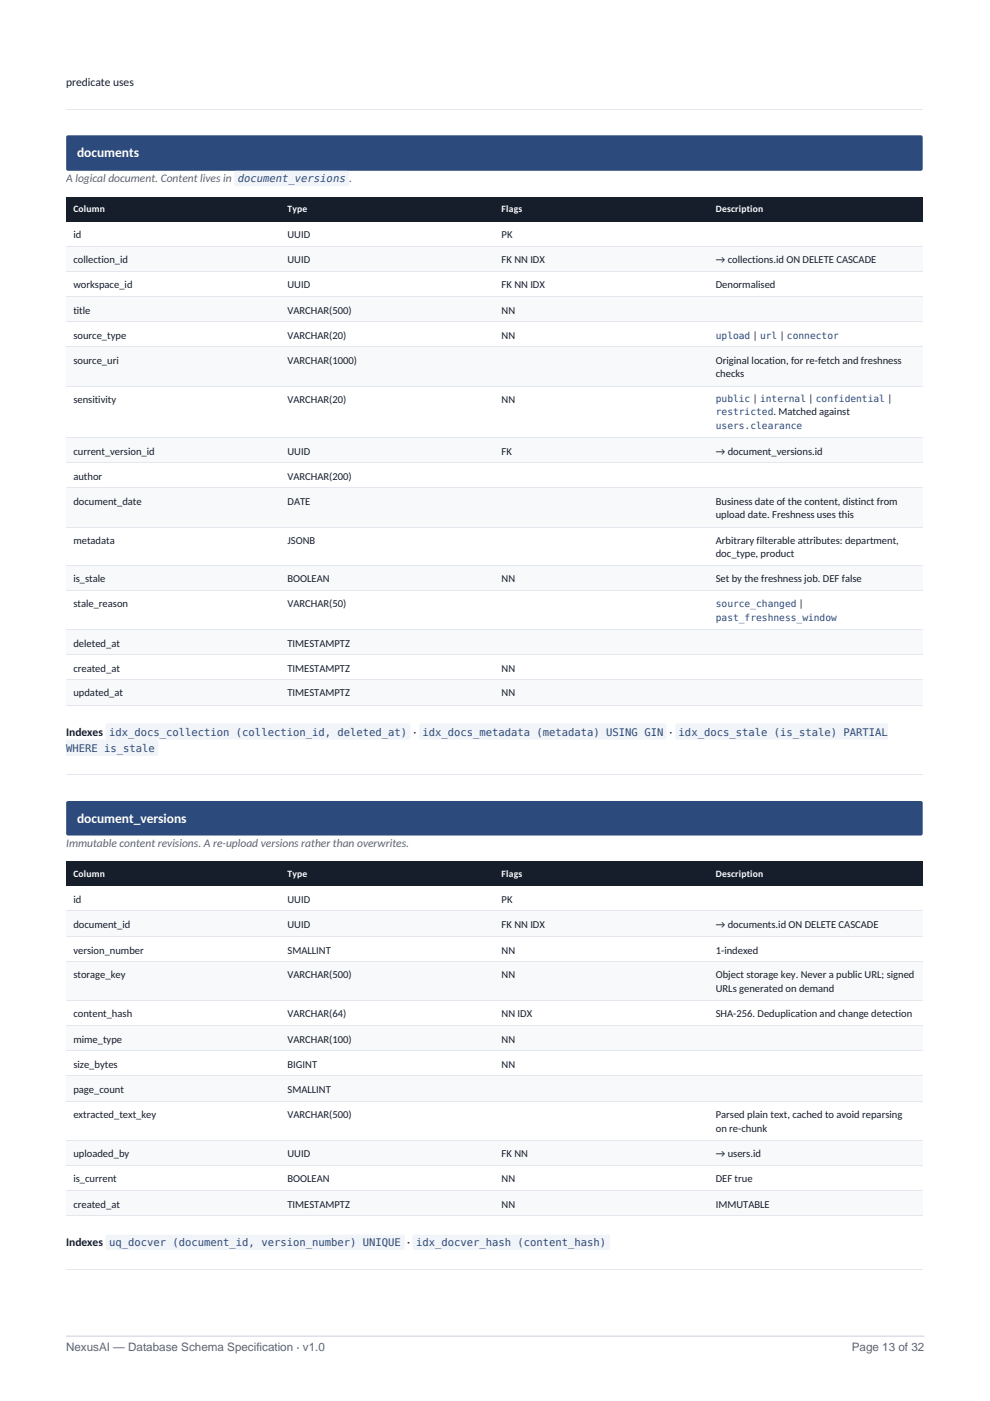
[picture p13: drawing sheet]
<svg xmlns="http://www.w3.org/2000/svg" width="210mm" height="297mm" viewBox="0 0 210 297" stroke-linecap="round" stroke-linejoin="round" font-family="sans-serif">
<defs><g id="words">
<g font-size="2.8" fill="#fff">
<text x="16.3" y="33.4">documents</text>
<text x="16.3" y="174.5">document_versions</text>
</g>
<g font-size="2.5" fill="#5a6472">
<text x="14" y="286.5">NexusAI — Database Schema Specification · v1.0</text>
<text x="180.6" y="286.5">Page 13 of 32</text>
</g>
<g font-size="2.4" fill="#161d2b">
<text x="14" y="18.3">predicate uses</text>
<text x="14" y="156">I</text>
<text x="14.7" y="156">ndexes</text>
<text x="87.6" y="156">·</text>
<text x="142" y="156">·</text>
<text x="14" y="264.2">I</text>
<text x="14.7" y="264.2">ndexes</text>
<text x="86.3" y="264.2">·</text>
</g>
<g font-size="2.4" fill="#5a6472">
<text x="14" y="38.7">A logical document. Content lives in</text>
<text x="74.1" y="38.7">.</text>
<text x="14" y="179.6">I</text>
<text x="14.6" y="179.6">mmutable content revisions. A re-upload versions rather than overwrites.</text>
</g>
<g font-size="2.2" fill="#2d4a7c">
<text x="50.4" y="38.7">document_versions</text>
<text x="23.1" y="156">idx_docs_collection (collection_id, deleted_at)</text>
<text x="89.6" y="156">idx_docs_metadata (metadata) USING GIN</text>
<text x="143.9" y="156">idx_docs_stale (is_stale) PARTIAL</text>
<text x="14" y="159.5">WHERE is_stale</text>
<text x="23.1" y="264.2">uq_docver (document_id, version_number) UNIQUE</text>
<text x="88.2" y="264.2">idx_docver_hash (content_hash)</text>
</g>
<g font-size="2.2" fill="#161d2b">
<text x="15.6" y="50.4">id</text>
<text x="61" y="50.4">UUID</text>
<text x="106.4" y="50.4">PK</text>
<text x="15.6" y="55.7">collection_id</text>
<text x="61" y="55.7">UUID</text>
<text x="106.4" y="55.7">FK NN IDX</text>
<text x="151.8" y="55.7">→ collections.id ON DELETE CASCADE</text>
<text x="15.6" y="61">workspace_id</text>
<text x="61" y="61">UUID</text>
<text x="106.4" y="61">FK NN IDX</text>
<text x="151.8" y="61">Denormalised</text>
<text x="15.6" y="66.5">title</text>
<text x="15.6" y="71.8">source_type</text>
<text x="61" y="66.5">VARCHAR(500)</text>
<text x="61" y="71.8">VARCHAR(20)</text>
<text x="106.4" y="66.5">NN</text>
<text x="106.4" y="71.8">NN</text>
<text x="15.6" y="77.1">source_uri</text>
<text x="61" y="77.1">VARCHAR(1000)</text>
<text x="151.8" y="77.1">Original location, for re-fetch and freshness</text>
<text x="151.8" y="79.9">checks</text>
<text x="15.6" y="85.4">sensitivity</text>
<text x="61" y="85.4">VARCHAR(20)</text>
<text x="106.4" y="85.4">NN</text>
<text x="15.6" y="96.4">current_version_id</text>
<text x="15.6" y="101.7">author</text>
<text x="61" y="96.4">UUID</text>
<text x="61" y="101.7">VARCHAR(200)</text>
<text x="106.4" y="96.4">FK</text>
<text x="151.8" y="96.4">→ document_versions.id</text>
<text x="15.6" y="107">document_date</text>
<text x="61" y="107">DATE</text>
<text x="151.8" y="107">Business date of the content, distinct from</text>
<text x="151.8" y="109.8">upload date. Freshness uses this</text>
<text x="15.6" y="115.3">metadata</text>
<text x="61" y="115.3">JSONB</text>
<text x="151.8" y="115.3">Arbitrary filterable attributes: department,</text>
<text x="151.8" y="118.2">doc_type, product</text>
<text x="15.6" y="123.5">is_stale</text>
<text x="61" y="123.5">BOOLEAN</text>
<text x="106.4" y="123.5">NN</text>
<text x="151.8" y="123.5">Set by the freshness job. DEF false</text>
<text x="15.6" y="128.7">stale_reason</text>
<text x="61" y="128.7">VARCHAR(50)</text>
<text x="15.6" y="137.1">deleted_at</text>
<text x="61" y="137.1">TIMESTAMPTZ</text>
<text x="15.6" y="142.4">created_at</text>
<text x="61" y="142.4">TIMESTAMPTZ</text>
<text x="106.4" y="142.4">NN</text>
<text x="15.6" y="147.7">updated_at</text>
<text x="61" y="147.7">TIMESTAMPTZ</text>
<text x="106.4" y="147.7">NN</text>
<text x="15.6" y="191.4">id</text>
<text x="61" y="191.4">UUID</text>
<text x="106.4" y="191.4">PK</text>
<text x="15.6" y="196.7">document_id</text>
<text x="61" y="196.7">UUID</text>
<text x="106.4" y="196.7">FK NN IDX</text>
<text x="151.8" y="196.7">→ documents.id ON DELETE CASCADE</text>
<text x="15.6" y="202.2">version_number</text>
<text x="61" y="202.2">SMALLINT</text>
<text x="106.4" y="202.2">NN</text>
<text x="151.8" y="202.2">1-indexed</text>
<text x="15.6" y="207.5">storage_key</text>
<text x="61" y="207.5">VARCHAR(500)</text>
<text x="106.4" y="207.5">NN</text>
<text x="151.8" y="207.5">Object storage key. Never a public URL; signed</text>
<text x="15.6" y="215.6">content_hash</text>
<text x="61" y="215.6">VARCHAR(64)</text>
<text x="106.4" y="215.6">NN IDX</text>
<text x="151.8" y="210.3">URLs generated on demand</text>
<text x="151.8" y="215.6">SHA-256. Deduplication and change detection</text>
<text x="15.6" y="221.1">mime_type</text>
<text x="61" y="221.1">VARCHAR(100)</text>
<text x="106.4" y="221.1">NN</text>
<text x="15.6" y="226.4">size_bytes</text>
<text x="61" y="226.4">BIGINT</text>
<text x="106.4" y="226.4">NN</text>
<text x="15.6" y="231.7">page_count</text>
<text x="61" y="231.7">SMALLINT</text>
<text x="15.6" y="237.1">extracted_text_key</text>
<text x="61" y="237.1">VARCHAR(500)</text>
<text x="151.8" y="237.1">Parsed plain text, cached to avoid reparsing</text>
<text x="151.8" y="240">on re-chunk</text>
<text x="15.6" y="245.3">uploaded_by</text>
<text x="61" y="245.3">UUID</text>
<text x="106.4" y="245.3">FK NN</text>
<text x="151.8" y="245.3">→ users.id</text>
<text x="15.6" y="250.6">is_current</text>
<text x="61" y="250.6">BOOLEAN</text>
<text x="106.4" y="250.6">NN</text>
<text x="151.8" y="250.6">DEF true</text>
<text x="15.6" y="256.1">created_at</text>
<text x="61" y="256.1">TIMESTAMPTZ</text>
<text x="106.4" y="256.1">NN</text>
<text x="151.8" y="256.1">IMMUTABLE</text>
</g>
<g font-size="2" fill="#fff">
<text x="15.6" y="45">Column</text>
<text x="61" y="45">Type</text>
<text x="106.4" y="45">Flags</text>
<text x="151.8" y="45">Description</text>
<text x="15.6" y="185.9">Column</text>
<text x="61" y="185.9">Type</text>
<text x="106.4" y="185.9">Flags</text>
<text x="151.8" y="185.9">Description</text>
</g>
<g font-size="2" fill="#2d4a7c">
<text x="151.8" y="71.8">upload | url | connector</text>
<text x="151.8" y="85.2">public | internal | confidential |</text>
<text x="151.8" y="88.1">restricted. Matched against</text>
<text x="151.8" y="90.9">users.clearance</text>
<text x="151.8" y="128.7">source_changed |</text>
<text x="151.8" y="131.6">past_freshness_window</text>
</g>
</g></defs>
<path d="M14 23.3h181.6" fill="none" stroke="#e4e8ee" stroke-width=".21"/>
<path d="M14.2 28.7h181l.4 .2v.2v6.7v.2l-.4 .2h-180.8l-.3-.2-.1-.2v-6.7z" fill-rule="evenodd" fill="#2d4a7c"/>
<g fill="#161d2b">
<path d="M14 41.7h45.4v5.3h-45.4z"/>
<path d="M59.4 41.7h45.5v5.3h-45.5z"/>
<path d="M104.9 41.7h45.4v5.3h-45.4z"/>
<path d="M150.3 41.7h45.3v5.3h-45.3z"/>
</g>
<g fill="#f7f9fb">
<path d="M14 52.1h45.4v5.3h-45.4z"/>
<path d="M59.4 52.1h45.5v5.3h-45.5z"/>
<path d="M104.9 52.1h45.4v5.3h-45.4z"/>
<path d="M150.3 52.1h45.3v5.3h-45.3z"/>
<path d="M14 62.9h45.4v5.2h-45.4z"/>
<path d="M59.4 62.9h45.5v5.2h-45.5z"/>
<path d="M104.9 62.9h45.4v5.2h-45.4z"/>
<path d="M150.3 62.9h45.3v5.2h-45.3z"/>
<path d="M14 73.4h45.4v8.4h-45.4z"/>
<path d="M59.4 73.4h45.5v8.4h-45.5z"/>
<path d="M104.9 73.4h45.4v8.4h-45.4z"/>
<path d="M150.3 73.4h45.3v8.4h-45.3z"/>
<path d="M14 92.7h45.4v5.3h-45.4z"/>
<path d="M59.4 92.7h45.5v5.3h-45.5z"/>
<path d="M104.9 92.7h45.4v5.3h-45.4z"/>
<path d="M150.3 92.7h45.3v5.3h-45.3z"/>
<path d="M14 103.3h45.4v8.4h-45.4z"/>
<path d="M59.4 103.3h45.5v8.4h-45.5z"/>
<path d="M104.9 103.3h45.4v8.4h-45.4z"/>
<path d="M150.3 103.3h45.3v8.4h-45.3z"/>
<path d="M14 119.8h45.4v5.3h-45.4z"/>
<path d="M59.4 119.8h45.5v5.3h-45.5z"/>
<path d="M104.9 119.8h45.4v5.3h-45.4z"/>
<path d="M150.3 119.8h45.3v5.3h-45.3z"/>
<path d="M14 133.4h45.4v5.3h-45.4z"/>
<path d="M59.4 133.4h45.5v5.3h-45.5z"/>
<path d="M104.9 133.4h45.4v5.3h-45.4z"/>
<path d="M150.3 133.4h45.3v5.3h-45.3z"/>
<path d="M14 144h45.4v5.5h-45.4z"/>
<path d="M59.4 144h45.5v5.5h-45.5z"/>
<path d="M104.9 144h45.4v5.5h-45.4z"/>
<path d="M150.3 144h45.3v5.5h-45.3z"/>
</g>
<g fill="none" stroke="#e4e8ee" stroke-width=".21">
<path d="M14 57.5h181.6M14 52.2h181.6M14 73.5h181.6M14 68.2h181.6M14 63h181.6M14 98.1h181.6M14 92.9h181.6M14 81.9h181.6M14 119.9h181.6M14 111.8h181.6M14 103.4h181.6M14 138.8h181.6"/>
<path d="M14 133.5h181.6M14 125.2h181.6M14 144.1h181.6M14 149.6h181.6M14 164.2h181.6"/>
</g>
<path d="M14.1 170l.3-.2h180.8l.4 .4v6.5l-.4 .4h-180.8l-.4-.4z" fill-rule="evenodd" fill="#2d4a7c"/>
<g fill="#161d2b">
<path d="M14 182.6h45.4v5.3h-45.4z"/>
<path d="M59.4 182.6h45.5v5.3h-45.5z"/>
<path d="M104.9 182.6h45.4v5.3h-45.4z"/>
<path d="M150.3 182.6h45.3v5.3h-45.3z"/>
</g>
<g fill="#f7f9fb">
<path d="M14 193h45.4v5.5h-45.4z"/>
<path d="M59.4 193h45.5v5.5h-45.5z"/>
<path d="M104.9 193h45.4v5.5h-45.4z"/>
<path d="M150.3 193h45.3v5.5h-45.3z"/>
<path d="M14 203.8h45.4v8.1h-45.4z"/>
<path d="M59.4 203.8h45.5v8.1h-45.5z"/>
<path d="M104.9 203.8h45.4v8.1h-45.4z"/>
<path d="M150.3 203.8h45.3v8.1h-45.3z"/>
<path d="M14 217.4h45.4v5.3h-45.4z"/>
<path d="M59.4 217.4h45.5v5.3h-45.5z"/>
<path d="M104.9 217.4h45.4v5.3h-45.4z"/>
<path d="M150.3 217.4h45.3v5.3h-45.3z"/>
<path d="M14 228h45.4v5.5h-45.4z"/>
<path d="M59.4 228h45.5v5.5h-45.5z"/>
<path d="M104.9 228h45.4v5.5h-45.4z"/>
<path d="M150.3 228h45.3v5.5h-45.3z"/>
<path d="M14 241.6h45.4v5.3h-45.4z"/>
<path d="M59.4 241.6h45.5v5.3h-45.5z"/>
<path d="M104.9 241.6h45.4v5.3h-45.4z"/>
<path d="M150.3 241.6h45.3v5.3h-45.3z"/>
<path d="M14 252.4h45.4v5.3h-45.4z"/>
<path d="M59.4 252.4h45.5v5.3h-45.5z"/>
<path d="M104.9 252.4h45.4v5.3h-45.4z"/>
<path d="M150.3 252.4h45.3v5.3h-45.3z"/>
</g>
<g fill="none" stroke="#e4e8ee" stroke-width=".21">
<path d="M14 198.6h181.6M14 193.1h181.6M14 217.5h181.6M14 212h181.6M14 203.9h181.6M14 233.6h181.6M14 228.1h181.6M14 222.8h181.6M14 252.5h181.6M14 257.8h181.6M14 247h181.6M14 241.7h181.6"/>
<path d="M14 269.2h181.6"/>
</g>
<g fill="#f1f4f8">
<path d="M49.7 36.4l.3-.2h23.6l.4 .4v2.5l-.4 .4h-23.6l-.4-.4z" fill-rule="evenodd"/>
<path d="M22.6 153.4h64l.4 .2v.2v2.6v.2l-.4 .2h-63.8l-.4-.2v-.2v-2.6z" fill-rule="evenodd"/>
<path d="M89.1 153.4h51.8l.4 .2v.2v2.6v.2l-.4 .2h-51.6l-.4-.2v-.2v-2.6z" fill-rule="evenodd"/>
<path d="M143.4 153.4h44.9v3.4h-44.7h-.2l-.2-.4v-2.6z" fill-rule="evenodd"/>
<path d="M14 156.8l19.3 .1 .2 .3v2.6l-.2 .4h-.2h-19.1z" fill-rule="evenodd"/>
<path d="M22.4 261.9l.4-.1h62.6l.4 .4v2.4l-.4 .4h-62.6l-.4-.4z" fill-rule="evenodd"/>
<path d="M87.5 261.9l.3-.1h41.1l.4 .4v2.4l-.4 .4h-41.1l-.4-.4z" fill-rule="evenodd"/>
</g>
<path d="M14 283.3h182" fill="none" stroke="#c9d0da" stroke-width=".21"/>
<use href="#words"/>
</svg>
